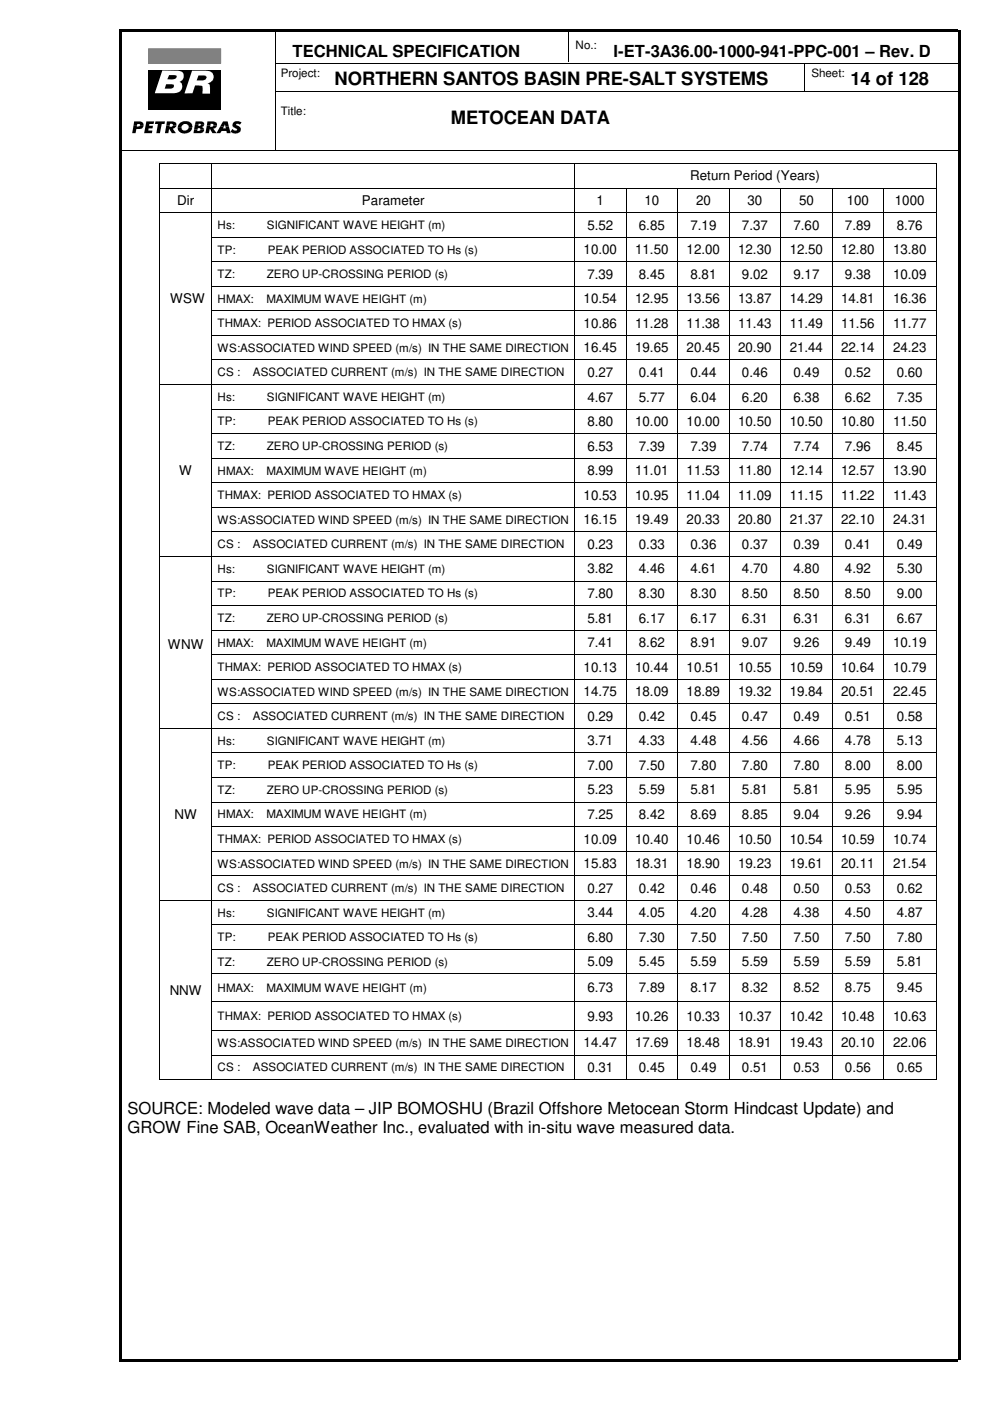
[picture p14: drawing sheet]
<svg xmlns="http://www.w3.org/2000/svg" width="210mm" height="297mm" viewBox="0 0 210 297" stroke-linecap="round" stroke-linejoin="round" font-family="sans-serif">
<defs><g id="words">
<g font-size="3.9">
<text x="71" y="18.1">NORTHERN SANTOS BASIN PRE-SALT SYSTEMS</text>
<text x="180.3" y="18.1">14 of 128</text>
<text x="95.6" y="26.2">METOCEAN DATA</text>
</g>
<g font-size="3.5">
<text x="62" y="12.1">TECHNICAL SPECIFICATION</text>
<text x="130.1" y="12.1">I-ET-3A36.00-1000-941-PPC-001 – Rev. D</text>
<text x="27" y="236.3">SOURCE: Modeled wave data – JIP BOMOSHU (Brazil Offshore Metocean Storm Hindcast Update) and</text>
<text x="27" y="240.3">GROW Fine SAB, OceanWeather Inc., evaluated with in-situ wave measured data.</text>
</g>
<g font-size="2.8">
<text x="146.3" y="38.3">Return Period (Years)</text>
<text x="37.6" y="43.5">Dir</text>
<text x="76.8" y="43.5">Parameter</text>
<text x="126.5" y="43.5">1</text>
<text x="136.7" y="43.5">10</text>
<text x="147.6" y="43.5">20</text>
<text x="158.5" y="43.5">30</text>
<text x="169.4" y="43.5">50</text>
<text x="179.5" y="43.5">100</text>
<text x="189.7" y="43.5">1000</text>
<text x="123.7" y="53.9">10.00</text>
<text x="124.5" y="48.7">5.52</text>
<text x="134.7" y="53.9">11.50</text>
<text x="135.5" y="48.7">6.85</text>
<text x="145.6" y="53.9">12.00</text>
<text x="146.4" y="48.7">7.19</text>
<text x="156.5" y="53.9">12.30</text>
<text x="157.3" y="48.7">7.37</text>
<text x="167.4" y="53.9">12.50</text>
<text x="168.2" y="48.7">7.60</text>
<text x="178.4" y="53.9">12.80</text>
<text x="179.2" y="48.7">7.89</text>
<text x="189.4" y="53.9">13.80</text>
<text x="190.1" y="48.7">8.76</text>
<text x="124.5" y="59.1">7.39</text>
<text x="135.5" y="59.1">8.45</text>
<text x="146.4" y="59.1">8.81</text>
<text x="157.3" y="59.1">9.02</text>
<text x="168.2" y="59.1">9.17</text>
<text x="179.2" y="59.1">9.38</text>
<text x="189.4" y="59.1">10.09</text>
<text x="36.1" y="64.3">WSW</text>
<text x="123.7" y="64.3">10.54</text>
<text x="134.7" y="64.3">12.95</text>
<text x="145.6" y="64.3">13.56</text>
<text x="156.5" y="64.3">13.87</text>
<text x="167.4" y="64.3">14.29</text>
<text x="178.4" y="64.3">14.81</text>
<text x="189.4" y="64.3">16.36</text>
<text x="123.7" y="69.5">10.86</text>
<text x="134.7" y="69.5">11.28</text>
<text x="145.6" y="69.5">11.38</text>
<text x="156.5" y="69.5">11.43</text>
<text x="167.4" y="69.5">11.49</text>
<text x="178.4" y="69.5">11.56</text>
<text x="189.4" y="69.5">11.77</text>
<text x="123.7" y="74.7">16.45</text>
<text x="134.7" y="74.7">19.65</text>
<text x="145.6" y="74.7">20.45</text>
<text x="156.5" y="74.7">20.90</text>
<text x="167.4" y="74.7">21.44</text>
<text x="178.4" y="74.7">22.14</text>
<text x="189.4" y="74.7">24.23</text>
<text x="124.5" y="79.9">0.27</text>
<text x="135.5" y="79.9">0.41</text>
<text x="146.4" y="79.9">0.44</text>
<text x="157.3" y="79.9">0.46</text>
<text x="168.2" y="79.9">0.49</text>
<text x="179.2" y="79.9">0.52</text>
<text x="190.1" y="79.9">0.60</text>
<text x="124.5" y="85.1">4.67</text>
<text x="135.5" y="85.1">5.77</text>
<text x="146.4" y="85.1">6.04</text>
<text x="157.3" y="85.1">6.20</text>
<text x="168.2" y="85.1">6.38</text>
<text x="179.2" y="85.1">6.62</text>
<text x="190.1" y="85.1">7.35</text>
<text x="124.5" y="90.3">8.80</text>
<text x="124.5" y="95.5">6.53</text>
<text x="134.7" y="90.3">10.00</text>
<text x="135.5" y="95.5">7.39</text>
<text x="145.6" y="90.3">10.00</text>
<text x="146.4" y="95.5">7.39</text>
<text x="156.5" y="90.3">10.50</text>
<text x="157.3" y="95.5">7.74</text>
<text x="167.4" y="90.3">10.50</text>
<text x="168.2" y="95.5">7.74</text>
<text x="178.4" y="90.3">10.80</text>
<text x="179.2" y="95.5">7.96</text>
<text x="189.4" y="90.3">11.50</text>
<text x="190.1" y="95.5">8.45</text>
<text x="38" y="100.8">W</text>
<text x="124.5" y="100.8">8.99</text>
<text x="134.7" y="100.8">11.01</text>
<text x="145.6" y="100.8">11.53</text>
<text x="156.5" y="100.8">11.80</text>
<text x="167.4" y="100.8">12.14</text>
<text x="178.4" y="100.8">12.57</text>
<text x="189.4" y="100.8">13.90</text>
<text x="123.7" y="106">10.53</text>
<text x="134.7" y="106">10.95</text>
<text x="145.6" y="106">11.04</text>
<text x="156.5" y="106">11.09</text>
<text x="167.4" y="106">11.15</text>
<text x="178.4" y="106">11.22</text>
<text x="189.4" y="106">11.43</text>
<text x="123.7" y="111.2">16.15</text>
<text x="134.7" y="111.2">19.49</text>
<text x="145.6" y="111.2">20.33</text>
<text x="156.5" y="111.2">20.80</text>
<text x="167.4" y="111.2">21.37</text>
<text x="178.4" y="111.2">22.10</text>
<text x="189.4" y="111.2">24.31</text>
<text x="124.5" y="116.4">0.23</text>
<text x="135.5" y="116.4">0.33</text>
<text x="146.4" y="116.4">0.36</text>
<text x="157.3" y="116.4">0.37</text>
<text x="168.2" y="116.4">0.39</text>
<text x="179.2" y="116.4">0.41</text>
<text x="190.1" y="116.4">0.49</text>
<text x="124.5" y="121.6">3.82</text>
<text x="135.5" y="121.6">4.46</text>
<text x="146.4" y="121.6">4.61</text>
<text x="157.3" y="121.6">4.70</text>
<text x="168.2" y="121.6">4.80</text>
<text x="179.2" y="121.6">4.92</text>
<text x="190.1" y="121.6">5.30</text>
<text x="124.5" y="126.8">7.80</text>
<text x="124.5" y="132">5.81</text>
<text x="135.5" y="126.8">8.30</text>
<text x="135.5" y="132">6.17</text>
<text x="146.4" y="126.8">8.30</text>
<text x="146.4" y="132">6.17</text>
<text x="157.3" y="126.8">8.50</text>
<text x="157.3" y="132">6.31</text>
<text x="168.2" y="126.8">8.50</text>
<text x="168.2" y="132">6.31</text>
<text x="179.2" y="126.8">8.50</text>
<text x="179.2" y="132">6.31</text>
<text x="190.1" y="126.8">9.00</text>
<text x="190.1" y="132">6.67</text>
<text x="35.6" y="137.5">WNW</text>
<text x="124.5" y="137.2">7.41</text>
<text x="135.5" y="137.2">8.62</text>
<text x="146.4" y="137.2">8.91</text>
<text x="157.3" y="137.2">9.07</text>
<text x="168.2" y="137.2">9.26</text>
<text x="179.2" y="137.2">9.49</text>
<text x="189.4" y="137.2">10.19</text>
<text x="123.7" y="142.4">10.13</text>
<text x="134.7" y="142.4">10.44</text>
<text x="145.6" y="142.4">10.51</text>
<text x="156.5" y="142.4">10.55</text>
<text x="167.4" y="142.4">10.59</text>
<text x="178.4" y="142.4">10.64</text>
<text x="189.4" y="142.4">10.79</text>
<text x="123.7" y="147.6">14.75</text>
<text x="134.7" y="147.6">18.09</text>
<text x="145.6" y="147.6">18.89</text>
<text x="156.5" y="147.6">19.32</text>
<text x="167.4" y="147.6">19.84</text>
<text x="178.4" y="147.6">20.51</text>
<text x="189.4" y="147.6">22.45</text>
<text x="124.5" y="152.8">0.29</text>
<text x="135.5" y="152.8">0.42</text>
<text x="146.4" y="152.8">0.45</text>
<text x="157.3" y="152.8">0.47</text>
<text x="168.2" y="152.8">0.49</text>
<text x="179.2" y="152.8">0.51</text>
<text x="190.1" y="152.8">0.58</text>
<text x="124.5" y="158">3.71</text>
<text x="135.5" y="158">4.33</text>
<text x="146.4" y="158">4.48</text>
<text x="157.3" y="158">4.56</text>
<text x="168.2" y="158">4.66</text>
<text x="179.2" y="158">4.78</text>
<text x="190.1" y="158">5.13</text>
<text x="124.5" y="163.2">7.00</text>
<text x="135.5" y="163.2">7.50</text>
<text x="146.4" y="163.2">7.80</text>
<text x="157.3" y="163.2">7.80</text>
<text x="168.2" y="163.2">7.80</text>
<text x="179.2" y="163.2">8.00</text>
<text x="190.1" y="163.2">8.00</text>
<text x="37" y="173.7">NW</text>
<text x="124.5" y="168.4">5.23</text>
<text x="124.5" y="173.7">7.25</text>
<text x="135.5" y="168.4">5.59</text>
<text x="135.5" y="173.7">8.42</text>
<text x="146.4" y="168.4">5.81</text>
<text x="146.4" y="173.7">8.69</text>
<text x="157.3" y="168.4">5.81</text>
<text x="157.3" y="173.7">8.85</text>
<text x="168.2" y="168.4">5.81</text>
<text x="168.2" y="173.7">9.04</text>
<text x="179.2" y="168.4">5.95</text>
<text x="179.2" y="173.7">9.26</text>
<text x="190.1" y="168.4">5.95</text>
<text x="190.1" y="173.7">9.94</text>
<text x="123.7" y="178.9">10.09</text>
<text x="134.7" y="178.9">10.40</text>
<text x="145.6" y="178.9">10.46</text>
<text x="156.5" y="178.9">10.50</text>
<text x="167.4" y="178.9">10.54</text>
<text x="178.4" y="178.9">10.59</text>
<text x="189.4" y="178.9">10.74</text>
<text x="123.7" y="184.1">15.83</text>
<text x="134.7" y="184.1">18.31</text>
<text x="145.6" y="184.1">18.90</text>
<text x="156.5" y="184.1">19.23</text>
<text x="167.4" y="184.1">19.61</text>
<text x="178.4" y="184.1">20.11</text>
<text x="189.4" y="184.1">21.54</text>
<text x="124.5" y="189.3">0.27</text>
<text x="135.5" y="189.3">0.42</text>
<text x="146.4" y="189.3">0.46</text>
<text x="157.3" y="189.3">0.48</text>
<text x="168.2" y="189.3">0.50</text>
<text x="179.2" y="189.3">0.53</text>
<text x="190.1" y="189.3">0.62</text>
<text x="124.5" y="194.5">3.44</text>
<text x="135.5" y="194.5">4.05</text>
<text x="146.4" y="194.5">4.20</text>
<text x="157.3" y="194.5">4.28</text>
<text x="168.2" y="194.5">4.38</text>
<text x="179.2" y="194.5">4.50</text>
<text x="190.1" y="194.5">4.87</text>
<text x="124.5" y="199.7">6.80</text>
<text x="135.5" y="199.7">7.30</text>
<text x="146.4" y="199.7">7.50</text>
<text x="157.3" y="199.7">7.50</text>
<text x="168.2" y="199.7">7.50</text>
<text x="179.2" y="199.7">7.50</text>
<text x="190.1" y="199.7">7.80</text>
<text x="124.5" y="204.9">5.09</text>
<text x="135.5" y="204.9">5.45</text>
<text x="146.4" y="204.9">5.59</text>
<text x="157.3" y="204.9">5.59</text>
<text x="168.2" y="204.9">5.59</text>
<text x="179.2" y="204.9">5.59</text>
<text x="190.1" y="204.9">5.81</text>
<text x="36" y="210.9">NNW</text>
<text x="124.5" y="210.4">6.73</text>
<text x="135.5" y="210.4">7.89</text>
<text x="146.4" y="210.4">8.17</text>
<text x="157.3" y="210.4">8.32</text>
<text x="168.2" y="210.4">8.52</text>
<text x="179.2" y="210.4">8.75</text>
<text x="190.1" y="210.4">9.45</text>
<text x="124.5" y="216.4">9.93</text>
<text x="134.7" y="216.4">10.26</text>
<text x="145.6" y="216.4">10.33</text>
<text x="156.5" y="216.4">10.37</text>
<text x="167.4" y="216.4">10.42</text>
<text x="178.4" y="216.4">10.48</text>
<text x="189.4" y="216.4">10.63</text>
<text x="123.7" y="222.1">14.47</text>
<text x="124.5" y="227.3">0.31</text>
<text x="134.7" y="222.1">17.69</text>
<text x="135.5" y="227.3">0.45</text>
<text x="145.6" y="222.1">18.48</text>
<text x="146.4" y="227.3">0.49</text>
<text x="156.5" y="222.1">18.91</text>
<text x="157.3" y="227.3">0.51</text>
<text x="167.4" y="222.1">19.43</text>
<text x="168.2" y="227.3">0.53</text>
<text x="178.4" y="222.1">20.10</text>
<text x="179.2" y="227.3">0.56</text>
<text x="189.4" y="222.1">22.06</text>
<text x="190.1" y="227.3">0.65</text>
</g>
<g font-size="2.5">
<text x="122" y="10.3">No.:</text>
<text x="59.5" y="16.3">Project:</text>
<text x="172" y="16.3">Sheet:</text>
<text x="59.5" y="24.5">Title:</text>
<text x="46.1" y="48.6">Hs:</text>
<text x="46.1" y="53.8">TP:</text>
<text x="56.6" y="48.6">SIGNIFICANT WAVE HEIGHT (m)</text>
<text x="56.8" y="53.8">PEAK PERIOD ASSOCIATED TO Hs (s)</text>
<text x="46.1" y="59">TZ:</text>
<text x="56.6" y="59">ZERO UP-CROSSING PERIOD (s)</text>
<text x="46.1" y="64.2">HMAX:</text>
<text x="56.5" y="64.2">MAXIMUM WAVE HEIGHT (m)</text>
<text x="46.1" y="69.4">THMAX: PERIOD ASSOCIATED TO HMAX (s)</text>
<text x="46.1" y="74.6">WS:ASSOCIATED WIND SPEED (m/s) IN THE SAME DIRECTION</text>
<text x="46.1" y="79.8">CS :</text>
<text x="53.6" y="79.8">ASSOCIATED CURRENT (m/s) IN THE SAME DIRECTION</text>
<text x="46.1" y="85">Hs:</text>
<text x="56.6" y="85">SIGNIFICANT WAVE HEIGHT (m)</text>
<text x="46.1" y="90.2">TP:</text>
<text x="46.1" y="95.4">TZ:</text>
<text x="56.6" y="95.4">ZERO UP-CROSSING PERIOD (s)</text>
<text x="56.8" y="90.2">PEAK PERIOD ASSOCIATED TO Hs (s)</text>
<text x="46.1" y="100.6">HMAX:</text>
<text x="56.5" y="100.6">MAXIMUM WAVE HEIGHT (m)</text>
<text x="46.1" y="105.8">THMAX: PERIOD ASSOCIATED TO HMAX (s)</text>
<text x="46.1" y="111">WS:ASSOCIATED WIND SPEED (m/s) IN THE SAME DIRECTION</text>
<text x="46.1" y="116.2">CS :</text>
<text x="53.6" y="116.2">ASSOCIATED CURRENT (m/s) IN THE SAME DIRECTION</text>
<text x="46.1" y="121.5">Hs:</text>
<text x="56.6" y="121.5">SIGNIFICANT WAVE HEIGHT (m)</text>
<text x="46.1" y="126.7">TP:</text>
<text x="46.1" y="131.9">TZ:</text>
<text x="56.6" y="131.9">ZERO UP-CROSSING PERIOD (s)</text>
<text x="56.8" y="126.7">PEAK PERIOD ASSOCIATED TO Hs (s)</text>
<text x="46.1" y="137.1">HMAX:</text>
<text x="56.5" y="137.1">MAXIMUM WAVE HEIGHT (m)</text>
<text x="46.1" y="142.3">THMAX: PERIOD ASSOCIATED TO HMAX (s)</text>
<text x="46.1" y="147.5">WS:ASSOCIATED WIND SPEED (m/s) IN THE SAME DIRECTION</text>
<text x="46.1" y="152.7">CS :</text>
<text x="53.6" y="152.7">ASSOCIATED CURRENT (m/s) IN THE SAME DIRECTION</text>
<text x="46.1" y="157.9">Hs:</text>
<text x="56.6" y="157.9">SIGNIFICANT WAVE HEIGHT (m)</text>
<text x="46.1" y="163.1">TP:</text>
<text x="56.8" y="163.1">PEAK PERIOD ASSOCIATED TO Hs (s)</text>
<text x="46.1" y="168.3">TZ:</text>
<text x="46.1" y="173.5">HMAX:</text>
<text x="56.5" y="173.5">MAXIMUM WAVE HEIGHT (m)</text>
<text x="56.6" y="168.3">ZERO UP-CROSSING PERIOD (s)</text>
<text x="46.1" y="178.7">THMAX: PERIOD ASSOCIATED TO HMAX (s)</text>
<text x="46.1" y="183.9">WS:ASSOCIATED WIND SPEED (m/s) IN THE SAME DIRECTION</text>
<text x="46.1" y="189.1">CS :</text>
<text x="53.6" y="189.1">ASSOCIATED CURRENT (m/s) IN THE SAME DIRECTION</text>
<text x="46.1" y="194.4">Hs:</text>
<text x="56.6" y="194.4">SIGNIFICANT WAVE HEIGHT (m)</text>
<text x="46.1" y="199.6">TP:</text>
<text x="56.8" y="199.6">PEAK PERIOD ASSOCIATED TO Hs (s)</text>
<text x="46.1" y="204.8">TZ:</text>
<text x="56.6" y="204.8">ZERO UP-CROSSING PERIOD (s)</text>
<text x="46.1" y="210.3">HMAX:</text>
<text x="56.5" y="210.3">MAXIMUM WAVE HEIGHT (m)</text>
<text x="46.1" y="216.3">THMAX: PERIOD ASSOCIATED TO HMAX (s)</text>
<text x="46.1" y="222">WS:ASSOCIATED WIND SPEED (m/s) IN THE SAME DIRECTION</text>
<text x="46.1" y="227.2">CS :</text>
<text x="53.6" y="227.2">ASSOCIATED CURRENT (m/s) IN THE SAME DIRECTION</text>
</g>
</g></defs>
<path d="M25.4 6.3h177.8v.5h-177.8zM25.4 288.2h177.8v.6h-177.8zM25.4 6.3h.5v281.9h-.5zM203.1 6.3h.5v281.9h-.5z" fill="#000"/>
<path d="M58.4 13.4h144.8M58.4 19.4h144.8M58.5 6.3v25.4M120.5 6.3v6.9M170.5 13.3v6.1M25.4 31.8h177.8" fill="none" stroke="#000" stroke-width=".21"/>
<path d="M31.5 15h15.3v8.4h-15.3z" fill-rule="evenodd" fill="#000"/>
<path d="M40.7 15h2.9a1.36 1.36 0 0 1 1.7 1.1 1.36 1.36 0 0 1-1.2 1.6h-.1l.4 .2 .1 .3v1.7h-1.6v-1.6l-.7-.2h-.8l-.6 1.7h-1.7z" fill-rule="evenodd" fill="#fff"/>
<path d="M31.5 10.3h15.3v3.2h-15.3z" fill-rule="evenodd" fill="#7f7f7f"/>
<path d="M31.5 10.3h15.3v3.2h-15.3z" fill="none" stroke="#7f7f7f" stroke-width=".21"/>
<path d="M42.1 16h1a.5 .5 0 0 1 .7 .4 .5 .5 0 0 1-.5 .6l-1.6 .1z" fill-rule="evenodd" fill="#000"/>
<path d="M34.4 14.9l3.2 .1a1.23 1.23 0 0 1 1.3 1 1.23 1.23 0 0 1-.8 1.4 1.17 1.17 0 0 1 .6 1.1 1.17 1.17 0 0 1-.8 1l-.9 .3h-4.2z" fill-rule="evenodd" fill="#fff"/>
<g fill="#000">
<path d="M35.2 17.9h.8a.52 .52 0 0 1 .6 0 .52 .52 0 0 1 .1 .6l-.5 .3h-1.3z" fill-rule="evenodd"/>
<path d="M35.9 15.9h1a.45 .45 0 0 1 .6 .4 .45 .45 0 0 1-.6 .5h-1.4z" fill-rule="evenodd"/>
<path d="M28.4 25.7l1.6 .1 .4 .4v.3h-.7l-.2-.2h-.4l-.1 .2h-.7z" fill-rule="evenodd"/>
<path d="M28.3 26.5h.7v.3h.5l.2-.3h.7a.99 .99 0 0 1-1.3 .8h-.2l-.2 .9h-.7z" fill-rule="evenodd"/>
<path d="M31 25.7h1.7l-.1 .6h-.9l-.1 .4h.8l-.1 .5h-.8v.5h.8l-.1 .5h-1.6z" fill-rule="evenodd"/>
<path d="M33 25.7h2l-.1 .6h-.6l-.4 1.9h-.8l.4-1.9h-.6z" fill-rule="evenodd"/>
<path d="M35.4 25.7l1.6 .1 .3 .2 .1 .6h-.7v-.2l-.3-.2h-.3l-.1 .4h-.7z" fill-rule="evenodd"/>
<path d="M35.3 26.6h.7l-.1 .3h.5l.3-.3h.7l-.3 .5-.5 .2 .7 .9h-.9l-.5-.9-.2 .9h-.7z" fill-rule="evenodd"/>
<path d="M38.1 26.2l.2-.2a1.61 1.61 0 0 1 2.5 .8v.2h-.8a.77 .77 0 0 0-.8-.7 .77 .77 0 0 0-.7 .7h-.8z" fill-rule="evenodd"/>
<path d="M37.7 27h.8a.76 .76 0 0 0 .7 .7 .76 .76 0 0 0 .8-.7h.8a1.6 1.6 0 0 1-1.5 1.3 1.6 1.6 0 0 1-1.6-1z" fill-rule="evenodd"/>
<path d="M41.3 26.5h.8l-.1 .2h.4l.2-.2h.7l-.3 .3-.3 .1 .4 .2 .2 .4h-.8l-.1-.3h-.4l-.1 .3h-.8z" fill-rule="evenodd"/>
<path d="M41.1 27.5h.8l-.1 .3 .5-.1 .2-.2h.8v.2l-.4 .4-.3 .1h-1.6z" fill-rule="evenodd"/>
<path d="M41.5 25.7l1.5 .1 .3 .3v.3l-.7 .1-.1-.3h-.4v.3h-.8z" fill-rule="evenodd"/>
<path d="M44 25.7l1.6 .1 .3 .3 .1 .5h-.7l-.3-.4h-.3l-.1 .4h-.7z" fill-rule="evenodd"/>
<path d="M43.9 26.6h.7l-.1 .3a.52 .52 0 0 0 .8-.3h.7l-.4 .5-.4 .2 .7 .9h-.9l-.5-.9-.2 .9h-.7z" fill-rule="evenodd"/>
<path d="M47.3 25.7h1l.2 1.1h-.7l-.1-.5-.2 .5h-.8z" fill-rule="evenodd"/>
<path d="M46.7 26.8h.8l-.2 .4h.6l-.1-.4h.7l.4 1.4h-.8l-.1-.4h-1l-.3 .4h-.8z" fill-rule="evenodd"/>
<path d="M49.6 25.9l.4-.2 .9 .1 .3 .2-.4 .5a.37 .37 0 0 0-.4-.3 .37 .37 0 0 0-.3 .3l.1 .1a.85 .85 0 0 1 .9 .9 .85 .85 0 0 1-1 .8l-.7-.1-.5-.3 .4-.6a.57 .57 0 0 0 .5 .4 .57 .57 0 0 0 .5-.3l-.4-.2a.74 .74 0 0 1-.3-1.3z" fill-rule="evenodd"/>
</g>
<g fill="#fff">
<path d="M26.8 9.6h.3v.3h-.3z"/>
<path d="M27.1 9.6h28.1v.3h-28.1z"/>
<path d="M55.2 9.6h.3v.3h-.3z"/>
<path d="M26.8 28.7h.3v.2h-.3z"/>
<path d="M27.1 28.7h28.1v.2h-28.1z"/>
<path d="M55.2 28.7h.3v.2h-.3z"/>
<path d="M26.8 9.9h.3v18.8h-.3z"/>
<path d="M55.2 9.9h.3v18.8h-.3z"/>
</g>
<g fill="#000">
<path d="M33.8 34.6h.2v.2h-.2zM33.8 39.8h.2v.2h-.2zM44.8 34.6h.2v.2h-.2zM44.8 39.8h.2v.2h-.2zM121.8 34.6h.1v.2h-.1zM121.8 39.8h.1v.2h-.1zM132.7 39.8h.1v.2h-.1zM143.6 39.8h.2v.2h-.2zM154.5 39.8h.2v.2h-.2zM165.4 39.8h.2v.2h-.2zM176.4 39.8h.1v.2h-.1zM187.3 39.8h.2v.2h-.2z"/>
<path d="M198.4 34.6h.1v.2h-.1zM198.4 39.8h.1v.2h-.1zM33.8 45h.2v.2h-.2zM33.8 50.2h.2v.2h-.2zM33.8 55.4h.2v.2h-.2zM44.8 45h.2v.2h-.2zM44.8 50.2h.2v.2h-.2zM44.8 55.4h.2v.2h-.2zM121.8 45h.1v.2h-.1zM121.8 50.2h.1v.2h-.1zM121.8 55.4h.1v.2h-.1zM132.7 45h.1v.2h-.1z"/>
<path d="M132.7 50.2h.1v.2h-.1zM132.7 55.4h.1v.2h-.1zM143.6 45h.2v.2h-.2zM143.6 50.2h.2v.2h-.2zM143.6 55.4h.2v.2h-.2zM154.5 45h.2v.2h-.2zM154.5 50.2h.2v.2h-.2zM154.5 55.4h.2v.2h-.2zM165.4 45h.2v.2h-.2zM165.4 50.2h.2v.2h-.2zM165.4 55.4h.2v.2h-.2zM176.4 45h.1v.2h-.1z"/>
<path d="M176.4 50.2h.1v.2h-.1zM176.4 55.4h.1v.2h-.1zM187.3 45h.2v.2h-.2zM187.3 50.2h.2v.2h-.2zM187.3 55.4h.2v.2h-.2zM198.4 45h.1v.2h-.1zM198.4 50.2h.1v.2h-.1zM198.4 55.4h.1v.2h-.1zM33.8 60.6h.2v.2h-.2zM33.8 65.8h.2v.2h-.2zM33.8 71h.2v.2h-.2zM33.8 76.2h.2v.2h-.2z"/>
<path d="M44.8 60.6h.2v.2h-.2zM44.8 65.8h.2v.2h-.2zM44.8 71h.2v.2h-.2zM44.8 76.2h.2v.2h-.2zM121.8 60.6h.1v.2h-.1zM121.8 65.8h.1v.2h-.1zM121.8 71h.1v.2h-.1zM121.8 76.2h.1v.2h-.1zM132.7 60.6h.1v.2h-.1zM132.7 65.8h.1v.2h-.1zM132.7 71h.1v.2h-.1zM132.7 76.2h.1v.2h-.1z"/>
<path d="M143.6 60.6h.2v.2h-.2zM143.6 65.8h.2v.2h-.2zM143.6 71h.2v.2h-.2zM143.6 76.2h.2v.2h-.2zM154.5 60.6h.2v.2h-.2zM154.5 65.8h.2v.2h-.2zM154.5 71h.2v.2h-.2zM154.5 76.2h.2v.2h-.2zM165.4 60.6h.2v.2h-.2zM165.4 65.8h.2v.2h-.2zM165.4 71h.2v.2h-.2zM165.4 76.2h.2v.2h-.2z"/>
<path d="M176.4 60.6h.1v.2h-.1zM176.4 65.8h.1v.2h-.1zM176.4 71h.1v.2h-.1zM176.4 76.2h.1v.2h-.1zM187.3 60.6h.2v.2h-.2zM187.3 65.8h.2v.2h-.2zM187.3 71h.2v.2h-.2zM187.3 76.2h.2v.2h-.2zM198.4 60.6h.1v.2h-.1zM198.4 65.8h.1v.2h-.1zM198.4 71h.1v.2h-.1zM198.4 76.2h.1v.2h-.1z"/>
<path d="M33.8 81.4h.2v.2h-.2zM33.8 86.7h.2v.1h-.2zM33.8 91.9h.2v.1h-.2zM33.8 97.1h.2v.1h-.2zM44.8 81.4h.2v.2h-.2zM44.8 86.7h.2v.1h-.2zM44.8 91.9h.2v.1h-.2zM44.8 97.1h.2v.1h-.2zM121.8 81.4h.1v.2h-.1zM121.8 86.7h.1v.1h-.1zM121.8 91.9h.1v.1h-.1zM121.8 97.1h.1v.1h-.1z"/>
<path d="M132.7 81.4h.1v.2h-.1zM132.7 86.7h.1v.1h-.1zM132.7 91.9h.1v.1h-.1zM132.7 97.1h.1v.1h-.1zM143.6 81.4h.2v.2h-.2zM143.6 86.7h.2v.1h-.2zM143.6 91.9h.2v.1h-.2zM143.6 97.1h.2v.1h-.2zM154.5 81.4h.2v.2h-.2zM154.5 86.7h.2v.1h-.2zM154.5 91.9h.2v.1h-.2zM154.5 97.1h.2v.1h-.2z"/>
<path d="M165.4 81.4h.2v.2h-.2zM165.4 86.7h.2v.1h-.2zM165.4 91.9h.2v.1h-.2zM165.4 97.1h.2v.1h-.2zM176.4 81.4h.1v.2h-.1zM176.4 86.7h.1v.1h-.1zM176.4 91.9h.1v.1h-.1zM176.4 97.1h.1v.1h-.1zM187.3 81.4h.2v.2h-.2zM187.3 86.7h.2v.1h-.2zM187.3 91.9h.2v.1h-.2zM187.3 97.1h.2v.1h-.2z"/>
<path d="M198.4 81.4h.1v.2h-.1zM198.4 86.7h.1v.1h-.1zM198.4 91.9h.1v.1h-.1zM198.4 97.1h.1v.1h-.1zM33.8 102.3h.2v.1h-.2zM33.8 107.5h.2v.2h-.2zM33.8 112.7h.2v.2h-.2zM33.8 117.9h.2v.2h-.2zM44.8 102.3h.2v.1h-.2zM44.8 107.5h.2v.2h-.2zM44.8 112.7h.2v.2h-.2zM44.8 117.9h.2v.2h-.2z"/>
<path d="M121.8 102.3h.1v.1h-.1zM121.8 107.5h.1v.2h-.1zM121.8 112.7h.1v.2h-.1zM121.8 117.9h.1v.2h-.1zM132.7 102.3h.1v.1h-.1zM132.7 107.5h.1v.2h-.1zM132.7 112.7h.1v.2h-.1zM132.7 117.9h.1v.2h-.1zM143.6 102.3h.2v.1h-.2zM143.6 107.5h.2v.2h-.2zM143.6 112.7h.2v.2h-.2zM143.6 117.9h.2v.2h-.2z"/>
<path d="M154.5 102.3h.2v.1h-.2zM154.5 107.5h.2v.2h-.2zM154.5 112.7h.2v.2h-.2zM154.5 117.9h.2v.2h-.2zM165.4 102.3h.2v.1h-.2zM165.4 107.5h.2v.2h-.2zM165.4 112.7h.2v.2h-.2zM165.4 117.9h.2v.2h-.2zM176.4 102.3h.1v.1h-.1zM176.4 107.5h.1v.2h-.1zM176.4 112.7h.1v.2h-.1zM176.4 117.9h.1v.2h-.1z"/>
<path d="M187.3 102.3h.2v.1h-.2zM187.3 107.5h.2v.2h-.2zM187.3 112.7h.2v.2h-.2zM187.3 117.9h.2v.2h-.2zM198.4 102.3h.1v.1h-.1zM198.4 107.5h.1v.2h-.1zM198.4 112.7h.1v.2h-.1zM198.4 117.9h.1v.2h-.1zM33.8 123.1h.2v.2h-.2zM33.8 128.3h.2v.2h-.2zM33.8 133.5h.2v.2h-.2zM33.8 138.7h.2v.2h-.2z"/>
<path d="M44.8 123.1h.2v.2h-.2zM44.8 128.3h.2v.2h-.2zM44.8 133.5h.2v.2h-.2zM44.8 138.7h.2v.2h-.2zM121.8 123.1h.1v.2h-.1zM121.8 128.3h.1v.2h-.1zM121.8 133.5h.1v.2h-.1zM121.8 138.7h.1v.2h-.1zM132.7 123.1h.1v.2h-.1zM132.7 128.3h.1v.2h-.1zM132.7 133.5h.1v.2h-.1zM132.7 138.7h.1v.2h-.1z"/>
<path d="M143.6 123.1h.2v.2h-.2zM143.6 128.3h.2v.2h-.2zM143.6 133.5h.2v.2h-.2zM143.6 138.7h.2v.2h-.2zM154.5 123.1h.2v.2h-.2zM154.5 128.3h.2v.2h-.2zM154.5 133.5h.2v.2h-.2zM154.5 138.7h.2v.2h-.2zM165.4 123.1h.2v.2h-.2zM165.4 128.3h.2v.2h-.2zM165.4 133.5h.2v.2h-.2zM165.4 138.7h.2v.2h-.2z"/>
<path d="M176.4 123.1h.1v.2h-.1zM176.4 128.3h.1v.2h-.1zM176.4 133.5h.1v.2h-.1zM176.4 138.7h.1v.2h-.1zM187.3 123.1h.2v.2h-.2zM187.3 128.3h.2v.2h-.2zM187.3 133.5h.2v.2h-.2zM187.3 138.7h.2v.2h-.2zM198.4 123.1h.1v.2h-.1zM198.4 128.3h.1v.2h-.1zM198.4 133.5h.1v.2h-.1zM198.4 138.7h.1v.2h-.1z"/>
<path d="M33.8 143.9h.2v.2h-.2zM33.8 149.1h.2v.2h-.2zM33.8 154.3h.2v.2h-.2zM33.8 159.6h.2v.1h-.2zM44.8 143.9h.2v.2h-.2zM44.8 149.1h.2v.2h-.2zM44.8 154.3h.2v.2h-.2zM44.8 159.6h.2v.1h-.2zM121.8 143.9h.1v.2h-.1zM121.8 149.1h.1v.2h-.1zM121.8 154.3h.1v.2h-.1zM121.8 159.6h.1v.1h-.1z"/>
<path d="M132.7 143.9h.1v.2h-.1zM132.7 149.1h.1v.2h-.1zM132.7 154.3h.1v.2h-.1zM132.7 159.6h.1v.1h-.1zM143.6 143.9h.2v.2h-.2zM143.6 149.1h.2v.2h-.2zM143.6 154.3h.2v.2h-.2zM143.6 159.6h.2v.1h-.2zM154.5 143.9h.2v.2h-.2zM154.5 149.1h.2v.2h-.2zM154.5 154.3h.2v.2h-.2zM154.5 159.6h.2v.1h-.2z"/>
<path d="M165.4 143.9h.2v.2h-.2zM165.4 149.1h.2v.2h-.2zM165.4 154.3h.2v.2h-.2zM165.4 159.6h.2v.1h-.2zM176.4 143.9h.1v.2h-.1zM176.4 149.1h.1v.2h-.1zM176.4 154.3h.1v.2h-.1zM176.4 159.6h.1v.1h-.1zM187.3 143.9h.2v.2h-.2zM187.3 149.1h.2v.2h-.2zM187.3 154.3h.2v.2h-.2zM187.3 159.6h.2v.1h-.2z"/>
<path d="M198.4 143.9h.1v.2h-.1zM198.4 149.1h.1v.2h-.1zM198.4 154.3h.1v.2h-.1zM198.4 159.6h.1v.1h-.1zM33.8 164.8h.2v.1h-.2zM33.8 170h.2v.1h-.2zM33.8 175.2h.2v.1h-.2zM44.8 164.8h.2v.1h-.2zM44.8 170h.2v.1h-.2zM44.8 175.2h.2v.1h-.2zM121.8 164.8h.1v.1h-.1zM121.8 170h.1v.1h-.1z"/>
<path d="M121.8 175.2h.1v.1h-.1zM132.7 164.8h.1v.1h-.1zM132.7 170h.1v.1h-.1zM132.7 175.2h.1v.1h-.1zM143.6 164.8h.2v.1h-.2zM143.6 170h.2v.1h-.2zM143.6 175.2h.2v.1h-.2zM154.5 164.8h.2v.1h-.2zM154.5 170h.2v.1h-.2zM154.5 175.2h.2v.1h-.2zM165.4 164.8h.2v.1h-.2zM165.4 170h.2v.1h-.2z"/>
<path d="M165.4 175.2h.2v.1h-.2zM176.4 164.8h.1v.1h-.1zM176.4 170h.1v.1h-.1zM176.4 175.2h.1v.1h-.1zM187.3 164.8h.2v.1h-.2zM187.3 170h.2v.1h-.2zM187.3 175.2h.2v.1h-.2zM198.4 164.8h.1v.1h-.1zM198.4 170h.1v.1h-.1zM198.4 175.2h.1v.1h-.1zM33.8 180.4h.2v.2h-.2zM33.8 185.6h.2v.2h-.2z"/>
<path d="M33.8 190.8h.2v.2h-.2zM33.8 196h.2v.2h-.2zM44.8 180.4h.2v.2h-.2zM44.8 185.6h.2v.2h-.2zM44.8 190.8h.2v.2h-.2zM44.8 196h.2v.2h-.2zM121.8 180.4h.1v.2h-.1zM121.8 185.6h.1v.2h-.1zM121.8 190.8h.1v.2h-.1zM121.8 196h.1v.2h-.1zM132.7 180.4h.1v.2h-.1zM132.7 185.6h.1v.2h-.1z"/>
<path d="M132.7 190.8h.1v.2h-.1zM132.7 196h.1v.2h-.1zM143.6 180.4h.2v.2h-.2zM143.6 185.6h.2v.2h-.2zM143.6 190.8h.2v.2h-.2zM143.6 196h.2v.2h-.2zM154.5 180.4h.2v.2h-.2zM154.5 185.6h.2v.2h-.2zM154.5 190.8h.2v.2h-.2zM154.5 196h.2v.2h-.2zM165.4 180.4h.2v.2h-.2zM165.4 185.6h.2v.2h-.2z"/>
<path d="M165.4 190.8h.2v.2h-.2zM165.4 196h.2v.2h-.2zM176.4 180.4h.1v.2h-.1zM176.4 185.6h.1v.2h-.1zM176.4 190.8h.1v.2h-.1zM176.4 196h.1v.2h-.1zM187.3 180.4h.2v.2h-.2zM187.3 185.6h.2v.2h-.2zM187.3 190.8h.2v.2h-.2zM187.3 196h.2v.2h-.2zM198.4 180.4h.1v.2h-.1zM198.4 185.6h.1v.2h-.1z"/>
<path d="M198.4 190.8h.1v.2h-.1zM198.4 196h.1v.2h-.1zM33.8 201.2h.2v.2h-.2zM33.8 206.4h.2v.2h-.2zM33.8 212.2h.2v.2h-.2zM33.8 218.4h.2v.2h-.2zM44.8 201.2h.2v.2h-.2zM44.8 206.4h.2v.2h-.2zM44.8 212.2h.2v.2h-.2zM44.8 218.4h.2v.2h-.2zM121.8 201.2h.1v.2h-.1zM121.8 206.4h.1v.2h-.1z"/>
<path d="M121.8 212.2h.1v.2h-.1zM121.8 218.4h.1v.2h-.1zM132.7 201.2h.1v.2h-.1zM132.7 206.4h.1v.2h-.1zM132.7 212.2h.1v.2h-.1zM132.7 218.4h.1v.2h-.1zM143.6 201.2h.2v.2h-.2zM143.6 206.4h.2v.2h-.2zM143.6 212.2h.2v.2h-.2zM143.6 218.4h.2v.2h-.2zM154.5 201.2h.2v.2h-.2zM154.5 206.4h.2v.2h-.2z"/>
<path d="M154.5 212.2h.2v.2h-.2zM154.5 218.4h.2v.2h-.2zM165.4 201.2h.2v.2h-.2zM165.4 206.4h.2v.2h-.2zM165.4 212.2h.2v.2h-.2zM165.4 218.4h.2v.2h-.2zM176.4 201.2h.1v.2h-.1zM176.4 206.4h.1v.2h-.1zM176.4 212.2h.1v.2h-.1zM176.4 218.4h.1v.2h-.1zM187.3 201.2h.2v.2h-.2zM187.3 206.4h.2v.2h-.2z"/>
<path d="M187.3 212.2h.2v.2h-.2zM187.3 218.4h.2v.2h-.2zM198.4 201.2h.1v.2h-.1zM198.4 206.4h.1v.2h-.1zM198.4 212.2h.1v.2h-.1zM198.4 218.4h.1v.2h-.1zM33.8 223.6h.2v.2h-.2zM33.8 228.8h.2v.2h-.2zM44.8 223.6h.2v.2h-.2zM44.8 228.8h.2v.2h-.2zM121.8 223.6h.1v.2h-.1zM121.8 228.8h.1v.2h-.1z"/>
<path d="M132.7 223.6h.1v.2h-.1zM132.7 228.8h.1v.2h-.1zM143.6 223.6h.2v.2h-.2zM143.6 228.8h.2v.2h-.2zM154.5 223.6h.2v.2h-.2zM154.5 228.8h.2v.2h-.2zM165.4 223.6h.2v.2h-.2zM165.4 228.8h.2v.2h-.2zM176.4 223.6h.1v.2h-.1zM176.4 228.8h.1v.2h-.1zM187.3 223.6h.2v.2h-.2zM187.3 228.8h.2v.2h-.2z"/>
<path d="M198.4 223.6h.1v.2h-.1zM198.4 228.8h.1v.2h-.1z"/>
</g>
<g fill="none" stroke="#000" stroke-width=".21">
<path d="M33.9 34.8v5M33.9 40v5M34 34.7h10.8M34 39.9h10.8M44.9 34.8v5M44.9 40v5M45 34.7h76.8M45 39.9h76.8M121.8 34.8v5M121.8 40v5M121.9 34.7h76.5M121.9 39.9h10.8"/>
<path d="M132.8 40v5M132.8 39.9h10.8M143.7 40v5M143.8 39.9h10.7M154.6 40v5M154.7 39.9h10.7M165.5 40v5M165.6 39.9h10.8M176.4 40v5M176.5 39.9h10.8M187.4 40v5M187.5 39.9h10.9"/>
<path d="M198.5 34.8v5M198.5 40v5M33.9 45.2v5M33.9 50.4v5M33.9 55.6v5M34 45.1h10.8M44.9 45.2v5M44.9 50.4v5M44.9 55.6v5M45 45.1h76.8M45 50.3h76.8M45 55.5h76.8"/>
<path d="M121.8 45.2v5M121.8 50.4v5M121.8 55.6v5M121.9 45.1h10.8M121.9 50.3h10.8M121.9 55.5h10.8M132.8 45.2v5M132.8 50.4v5M132.8 55.6v5M132.8 45.1h10.8M132.8 50.3h10.8M132.8 55.5h10.8"/>
<path d="M143.7 45.2v5M143.7 50.4v5M143.7 55.6v5M143.8 45.1h10.7M143.8 50.3h10.7M143.8 55.5h10.7M154.6 45.2v5M154.6 50.4v5M154.6 55.6v5M154.7 45.1h10.7M154.7 50.3h10.7M154.7 55.5h10.7"/>
<path d="M165.5 45.2v5M165.5 50.4v5M165.5 55.6v5M165.6 45.1h10.8M165.6 50.3h10.8M165.6 55.5h10.8M176.4 45.2v5M176.4 50.4v5M176.4 55.6v5M176.5 45.1h10.8M176.5 50.3h10.8M176.5 55.5h10.8"/>
<path d="M187.4 45.2v5M187.4 50.4v5M187.4 55.6v5M187.5 45.1h10.9M187.5 50.3h10.9M187.5 55.5h10.9M198.5 45.2v5M198.5 50.4v5M198.5 55.6v5M33.9 60.8v5M33.9 66v5M33.9 71.2v5"/>
<path d="M33.9 76.4v5M44.9 60.8v5M44.9 66v5M44.9 71.2v5M44.9 76.4v5M45 60.7h76.8M45 65.9h76.8M45 71.1h76.8M45 76.3h76.8M121.8 60.8v5M121.8 66v5M121.8 71.2v5"/>
<path d="M121.8 76.4v5M121.9 60.7h10.8M121.9 65.9h10.8M121.9 71.1h10.8M121.9 76.3h10.8M132.8 60.8v5M132.8 66v5M132.8 71.2v5M132.8 76.4v5M132.8 60.7h10.8M132.8 65.9h10.8M132.8 71.1h10.8"/>
<path d="M132.8 76.3h10.8M143.7 60.8v5M143.7 66v5M143.7 71.2v5M143.7 76.4v5M143.8 60.7h10.7M143.8 65.9h10.7M143.8 71.1h10.7M143.8 76.3h10.7M154.6 60.8v5M154.6 66v5M154.6 71.2v5"/>
<path d="M154.6 76.4v5M154.7 60.7h10.7M154.7 65.9h10.7M154.7 71.1h10.7M154.7 76.3h10.7M165.5 60.8v5M165.5 66v5M165.5 71.2v5M165.5 76.4v5M165.6 60.7h10.8M165.6 65.9h10.8M165.6 71.1h10.8"/>
<path d="M165.6 76.3h10.8M176.4 60.8v5M176.4 66v5M176.4 71.2v5M176.4 76.4v5M176.5 60.7h10.8M176.5 65.9h10.8M176.5 71.1h10.8M176.5 76.3h10.8M187.4 60.8v5M187.4 66v5M187.4 71.2v5"/>
<path d="M187.4 76.4v5M187.5 60.7h10.9M187.5 65.9h10.9M187.5 71.1h10.9M187.5 76.3h10.9M198.5 60.8v5M198.5 66v5M198.5 71.2v5M198.5 76.4v5M33.9 81.6v5.1M33.9 86.8v5.1M33.9 92v5.1"/>
<path d="M33.9 97.2v5.1M34 81.5h10.8M44.9 81.6v5.1M44.9 86.8v5.1M44.9 92v5.1M44.9 97.2v5.1M45 81.5h76.8M45 86.7h76.8M45 91.9h76.8M45 97.2h76.8M121.8 81.6v5.1M121.8 86.8v5.1"/>
<path d="M121.8 92v5.1M121.8 97.2v5.1M121.9 81.5h10.8M121.9 86.7h10.8M121.9 91.9h10.8M121.9 97.2h10.8M132.8 81.6v5.1M132.8 86.8v5.1M132.8 92v5.1M132.8 97.2v5.1M132.8 81.5h10.8M132.8 86.7h10.8"/>
<path d="M132.8 91.9h10.8M132.8 97.2h10.8M143.7 81.6v5.1M143.7 86.8v5.1M143.7 92v5.1M143.7 97.2v5.1M143.8 81.5h10.7M143.8 86.7h10.7M143.8 91.9h10.7M143.8 97.2h10.7M154.6 81.6v5.1M154.6 86.8v5.1"/>
<path d="M154.6 92v5.1M154.6 97.2v5.1M154.7 81.5h10.7M154.7 86.7h10.7M154.7 91.9h10.7M154.7 97.2h10.7M165.5 81.6v5.1M165.5 86.8v5.1M165.5 92v5.1M165.5 97.2v5.1M165.6 81.5h10.8M165.6 86.7h10.8"/>
<path d="M165.6 91.9h10.8M165.6 97.2h10.8M176.4 81.6v5.1M176.4 86.8v5.1M176.4 92v5.1M176.4 97.2v5.1M176.5 81.5h10.8M176.5 86.7h10.8M176.5 91.9h10.8M176.5 97.2h10.8M187.4 81.6v5.1M187.4 86.8v5.1"/>
<path d="M187.4 92v5.1M187.4 97.2v5.1M187.5 81.5h10.9M187.5 86.7h10.9M187.5 91.9h10.9M187.5 97.2h10.9M198.5 81.6v5.1M198.5 86.8v5.1M198.5 92v5.1M198.5 97.2v5.1M33.9 102.4v5.1M33.9 107.7v5"/>
<path d="M33.9 112.9v5M33.9 118.1v5M34 118h10.8M44.9 102.4v5.1M44.9 107.7v5M44.9 112.9v5M44.9 118.1v5M45 102.4h76.8M45 107.6h76.8M45 112.8h76.8M45 118h76.8M121.8 102.4v5.1"/>
<path d="M121.8 107.7v5M121.8 112.9v5M121.8 118.1v5M121.9 102.4h10.8M121.9 107.6h10.8M121.9 112.8h10.8M121.9 118h10.8M132.8 102.4v5.1M132.8 107.7v5M132.8 112.9v5M132.8 118.1v5M132.8 102.4h10.8"/>
<path d="M132.8 107.6h10.8M132.8 112.8h10.8M132.8 118h10.8M143.7 102.4v5.1M143.7 107.7v5M143.7 112.9v5M143.7 118.1v5M143.8 102.4h10.7M143.8 107.6h10.7M143.8 112.8h10.7M143.8 118h10.7M154.6 102.4v5.1"/>
<path d="M154.6 107.7v5M154.6 112.9v5M154.6 118.1v5M154.7 102.4h10.7M154.7 107.6h10.7M154.7 112.8h10.7M154.7 118h10.7M165.5 102.4v5.1M165.5 107.7v5M165.5 112.9v5M165.5 118.1v5M165.6 102.4h10.8"/>
<path d="M165.6 107.6h10.8M165.6 112.8h10.8M165.6 118h10.8M176.4 102.4v5.1M176.4 107.7v5M176.4 112.9v5M176.4 118.1v5M176.5 102.4h10.8M176.5 107.6h10.8M176.5 112.8h10.8M176.5 118h10.8M187.4 102.4v5.1"/>
<path d="M187.4 107.7v5M187.4 112.9v5M187.4 118.1v5M187.5 102.4h10.9M187.5 107.6h10.9M187.5 112.8h10.9M187.5 118h10.9M198.5 102.4v5.1M198.5 107.7v5M198.5 112.9v5M198.5 118.1v5M33.9 123.3v5"/>
<path d="M33.9 128.5v5M33.9 133.7v5M33.9 138.9v5M44.9 123.3v5M44.9 128.5v5M44.9 133.7v5M44.9 138.9v5M45 123.2h76.8M45 128.4h76.8M45 133.6h76.8M45 138.8h76.8M121.8 123.3v5"/>
<path d="M121.8 128.5v5M121.8 133.7v5M121.8 138.9v5M121.9 123.2h10.8M121.9 128.4h10.8M121.9 133.6h10.8M121.9 138.8h10.8M132.8 123.3v5M132.8 128.5v5M132.8 133.7v5M132.8 138.9v5M132.8 123.2h10.8"/>
<path d="M132.8 128.4h10.8M132.8 133.6h10.8M132.8 138.8h10.8M143.7 123.3v5M143.7 128.5v5M143.7 133.7v5M143.7 138.9v5M143.8 123.2h10.7M143.8 128.4h10.7M143.8 133.6h10.7M143.8 138.8h10.7M154.6 123.3v5"/>
<path d="M154.6 128.5v5M154.6 133.7v5M154.6 138.9v5M154.7 123.2h10.7M154.7 128.4h10.7M154.7 133.6h10.7M154.7 138.8h10.7M165.5 123.3v5M165.5 128.5v5M165.5 133.7v5M165.5 138.9v5M165.6 123.2h10.8"/>
<path d="M165.6 128.4h10.8M165.6 133.6h10.8M165.6 138.8h10.8M176.4 123.3v5M176.4 128.5v5M176.4 133.7v5M176.4 138.9v5M176.5 123.2h10.8M176.5 128.4h10.8M176.5 133.6h10.8M176.5 138.8h10.8M187.4 123.3v5"/>
<path d="M187.4 128.5v5M187.4 133.7v5M187.4 138.9v5M187.5 123.2h10.9M187.5 128.4h10.9M187.5 133.6h10.9M187.5 138.8h10.9M198.5 123.3v5M198.5 128.5v5M198.5 133.7v5M198.5 138.9v5M33.9 144.1v5"/>
<path d="M33.9 149.3v5M33.9 154.5v5.1M33.9 159.7v5.1M34 154.4h10.8M44.9 144.1v5M44.9 149.3v5M44.9 154.5v5.1M44.9 159.7v5.1M45 144h76.8M45 149.2h76.8M45 154.4h76.8M45 159.6h76.8"/>
<path d="M121.8 144.1v5M121.8 149.3v5M121.8 154.5v5.1M121.8 159.7v5.1M121.9 144h10.8M121.9 149.2h10.8M121.9 154.4h10.8M121.9 159.6h10.8M132.8 144.1v5M132.8 149.3v5M132.8 154.5v5.1M132.8 159.7v5.1"/>
<path d="M132.8 144h10.8M132.8 149.2h10.8M132.8 154.4h10.8M132.8 159.6h10.8M143.7 144.1v5M143.7 149.3v5M143.7 154.5v5.1M143.7 159.7v5.1M143.8 144h10.7M143.8 149.2h10.7M143.8 154.4h10.7M143.8 159.6h10.7"/>
<path d="M154.6 144.1v5M154.6 149.3v5M154.6 154.5v5.1M154.6 159.7v5.1M154.7 144h10.7M154.7 149.2h10.7M154.7 154.4h10.7M154.7 159.6h10.7M165.5 144.1v5M165.5 149.3v5M165.5 154.5v5.1M165.5 159.7v5.1"/>
<path d="M165.6 144h10.8M165.6 149.2h10.8M165.6 154.4h10.8M165.6 159.6h10.8M176.4 144.1v5M176.4 149.3v5M176.4 154.5v5.1M176.4 159.7v5.1M176.5 144h10.8M176.5 149.2h10.8M176.5 154.4h10.8M176.5 159.6h10.8"/>
<path d="M187.4 144.1v5M187.4 149.3v5M187.4 154.5v5.1M187.4 159.7v5.1M187.5 144h10.9M187.5 149.2h10.9M187.5 154.4h10.9M187.5 159.6h10.9M198.5 144.1v5M198.5 149.3v5M198.5 154.5v5.1M198.5 159.7v5.1"/>
<path d="M33.9 164.9v5.1M33.9 170.1v5.1M33.9 175.3v5.1M44.9 164.9v5.1M44.9 170.1v5.1M44.9 175.3v5.1M45 164.8h76.8M45 170.1h76.8M45 175.3h76.8M121.8 164.9v5.1M121.8 170.1v5.1M121.8 175.3v5.1"/>
<path d="M121.9 164.8h10.8M121.9 170.1h10.8M121.9 175.3h10.8M132.8 164.9v5.1M132.8 170.1v5.1M132.8 175.3v5.1M132.8 164.8h10.8M132.8 170.1h10.8M132.8 175.3h10.8M143.7 164.9v5.1M143.7 170.1v5.1M143.7 175.3v5.1"/>
<path d="M143.8 164.8h10.7M143.8 170.1h10.7M143.8 175.3h10.7M154.6 164.9v5.1M154.6 170.1v5.1M154.6 175.3v5.1M154.7 164.8h10.7M154.7 170.1h10.7M154.7 175.3h10.7M165.5 164.9v5.1M165.5 170.1v5.1M165.5 175.3v5.1"/>
<path d="M165.6 164.8h10.8M165.6 170.1h10.8M165.6 175.3h10.8M176.4 164.9v5.1M176.4 170.1v5.1M176.4 175.3v5.1M176.5 164.8h10.8M176.5 170.1h10.8M176.5 175.3h10.8M187.4 164.9v5.1M187.4 170.1v5.1M187.4 175.3v5.1"/>
<path d="M187.5 164.8h10.9M187.5 170.1h10.9M187.5 175.3h10.9M198.5 164.9v5.1M198.5 170.1v5.1M198.5 175.3v5.1M33.9 180.6v5M33.9 185.8v5M33.9 191v5M33.9 196.2v5M34 190.9h10.8M44.9 180.6v5"/>
<path d="M44.9 185.8v5M44.9 191v5M44.9 196.2v5M45 180.5h76.8M45 185.7h76.8M45 190.9h76.8M45 196.1h76.8M121.8 180.6v5M121.8 185.8v5M121.8 191v5M121.8 196.2v5M121.9 180.5h10.8"/>
<path d="M121.9 185.7h10.8M121.9 190.9h10.8M121.9 196.1h10.8M132.8 180.6v5M132.8 185.8v5M132.8 191v5M132.8 196.2v5M132.8 180.5h10.8M132.8 185.7h10.8M132.8 190.9h10.8M132.8 196.1h10.8M143.7 180.6v5"/>
<path d="M143.7 185.8v5M143.7 191v5M143.7 196.2v5M143.8 180.5h10.7M143.8 185.7h10.7M143.8 190.9h10.7M143.8 196.1h10.7M154.6 180.6v5M154.6 185.8v5M154.6 191v5M154.6 196.2v5M154.7 180.5h10.7"/>
<path d="M154.7 185.7h10.7M154.7 190.9h10.7M154.7 196.1h10.7M165.5 180.6v5M165.5 185.8v5M165.5 191v5M165.5 196.2v5M165.6 180.5h10.8M165.6 185.7h10.8M165.6 190.9h10.8M165.6 196.1h10.8M176.4 180.6v5"/>
<path d="M176.4 185.8v5M176.4 191v5M176.4 196.2v5M176.5 180.5h10.8M176.5 185.7h10.8M176.5 190.9h10.8M176.5 196.1h10.8M187.4 180.6v5M187.4 185.8v5M187.4 191v5M187.4 196.2v5M187.5 180.5h10.9"/>
<path d="M187.5 185.7h10.9M187.5 190.9h10.9M187.5 196.1h10.9M198.5 180.6v5M198.5 185.8v5M198.5 191v5M198.5 196.2v5M33.9 201.4v5M33.9 206.6v5.6M33.9 212.4v6M33.9 218.6v5M44.9 201.4v5"/>
<path d="M44.9 206.6v5.6M44.9 212.4v6M44.9 218.6v5M45 201.3h76.8M45 206.5h76.8M45 212.3h76.8M45 218.5h76.8M121.8 201.4v5M121.8 206.6v5.6M121.8 212.4v6M121.8 218.6v5M121.9 201.3h10.8"/>
<path d="M121.9 206.5h10.8M121.9 212.3h10.8M121.9 218.5h10.8M132.8 201.4v5M132.8 206.6v5.6M132.8 212.4v6M132.8 218.6v5M132.8 201.3h10.8M132.8 206.5h10.8M132.8 212.3h10.8M132.8 218.5h10.8M143.7 201.4v5"/>
<path d="M143.7 206.6v5.6M143.7 212.4v6M143.7 218.6v5M143.8 201.3h10.7M143.8 206.5h10.7M143.8 212.3h10.7M143.8 218.5h10.7M154.6 201.4v5M154.6 206.6v5.6M154.6 212.4v6M154.6 218.6v5M154.7 201.3h10.7"/>
<path d="M154.7 206.5h10.7M154.7 212.3h10.7M154.7 218.5h10.7M165.5 201.4v5M165.5 206.6v5.6M165.5 212.4v6M165.5 218.6v5M165.6 201.3h10.8M165.6 206.5h10.8M165.6 212.3h10.8M165.6 218.5h10.8M176.4 201.4v5"/>
<path d="M176.4 206.6v5.6M176.4 212.4v6M176.4 218.6v5M176.5 201.3h10.8M176.5 206.5h10.8M176.5 212.3h10.8M176.5 218.5h10.8M187.4 201.4v5M187.4 206.6v5.6M187.4 212.4v6M187.4 218.6v5M187.5 201.3h10.9"/>
<path d="M187.5 206.5h10.9M187.5 212.3h10.9M187.5 218.5h10.9M198.5 201.4v5M198.5 206.6v5.6M198.5 212.4v6M198.5 218.6v5M33.9 223.8v5M34 228.9h10.8M44.9 223.8v5M45 223.7h76.8M45 228.9h76.8"/>
<path d="M121.8 223.8v5M121.9 223.7h10.8M121.9 228.9h10.8M132.8 223.8v5M132.8 223.7h10.8M132.8 228.9h10.8M143.7 223.8v5M143.8 223.7h10.7M143.8 228.9h10.7M154.6 223.8v5M154.7 223.7h10.7M154.7 228.9h10.7"/>
<path d="M165.5 223.8v5M165.6 223.7h10.8M165.6 228.9h10.8M176.4 223.8v5M176.5 223.7h10.8M176.5 228.9h10.8M187.4 223.8v5M187.5 223.7h10.9M187.5 228.9h10.9M198.5 223.8v5"/>
</g>
<use href="#words"/>
</svg>
